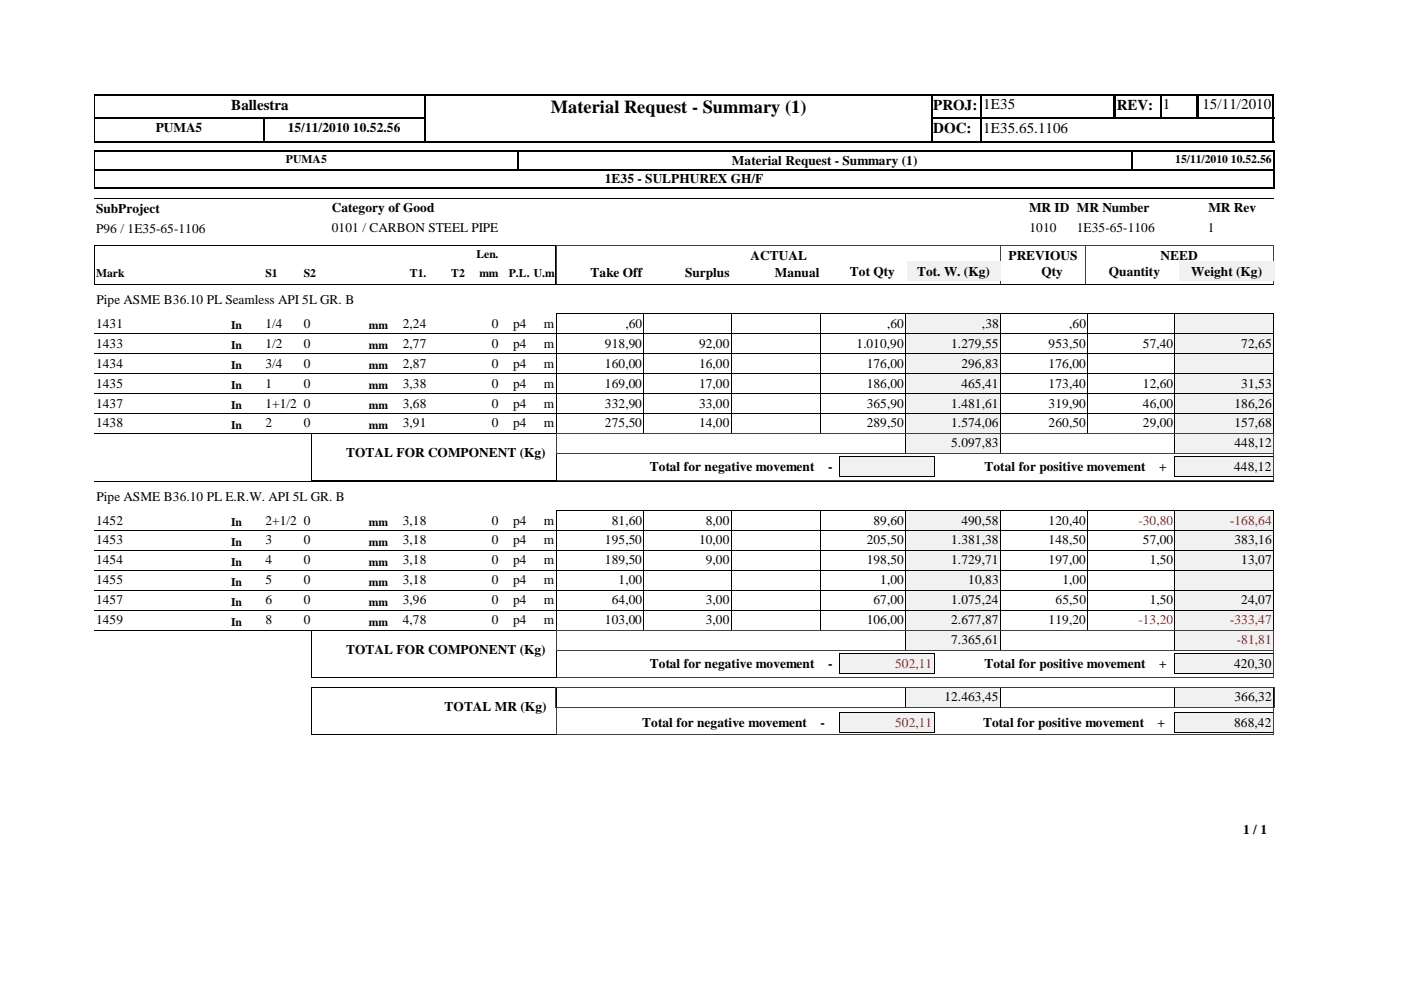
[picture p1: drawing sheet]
<svg xmlns="http://www.w3.org/2000/svg" width="297mm" height="210mm" viewBox="0 0 297 210" stroke-linecap="round" stroke-linejoin="round" font-family="sans-serif">
<defs><g id="words">
<text font-size="3.9" x="116.8" y="23.9">Material Request - Summary (1)</text>
<g font-size="3.2">
<text x="49" y="23.3">Ballestra</text>
<text x="197.9" y="23.3">PROJ:</text>
<text x="208.4" y="23.2">1E35</text>
<text x="236.8" y="23.3">REV:</text>
<text x="246.5" y="23.2">1</text>
<text x="254.9" y="23.2">15/11/2010</text>
<text x="197.9" y="28.3">DOC:</text>
<text x="208.4" y="28.2">1E35.65.1106</text>
</g>
<g font-size="2.8">
<text x="33" y="28">PUMA5</text>
<text x="61" y="28">15/11/2010 10.52.56</text>
<text x="155.2" y="34.9">Material Request - Summary (1)</text>
<text x="128.2" y="38.8">1E35 - SULPHUREX GH/F</text>
<text x="20.4" y="45.1">SubProject</text>
<text x="70.4" y="45">Category of Good</text>
<text x="218.2" y="45">MR ID MR Number</text>
<text x="256.2" y="45">MR Rev</text>
<text x="20.4" y="49.3">P96 / 1E35-65-1106</text>
<text x="70.4" y="49.2">0101 / CARBON STEEL PIPE</text>
<text x="218.3" y="49.2">1010</text>
<text x="228.3" y="49.2">1E35-65-1106</text>
<text x="256.1" y="49.2">1</text>
<text x="125.2" y="58.7">Take Off</text>
<text x="145.2" y="58.7">Surplus</text>
<text x="159.1" y="55">ACTUAL</text>
<text x="164.3" y="58.7">Manual</text>
<text x="180.2" y="58.5">Tot Qty</text>
<text x="194.4" y="58.5">Tot. W. (Kg)</text>
<text x="213.8" y="55">PREVIOUS</text>
<text x="220.8" y="58.5">Qty</text>
<text x="235.1" y="58.5">Quantity</text>
<text x="246.1" y="55">NEED</text>
<text x="252.6" y="58.5">Weight (Kg)</text>
<text x="20.4" y="64.6">Pipe ASME B36.10 PL Seamless API 5L GR. B</text>
<text x="20.4" y="69.5">1431</text>
<text x="56.3" y="69.5">1/4</text>
<text x="64.4" y="69.5">0</text>
<text x="85.4" y="69.5">2,24</text>
<text x="104.3" y="69.5">0</text>
<text x="108.8" y="69.5">p4</text>
<text x="115.3" y="69.5">m</text>
<text x="132.6" y="69.5">,60</text>
<text x="188.1" y="69.5">,60</text>
<text x="208.2" y="69.5">,38</text>
<text x="226.7" y="69.5">,60</text>
<text x="20.4" y="73.7">1433</text>
<text x="20.4" y="77.9">1434</text>
<text x="56.3" y="73.7">1/2</text>
<text x="56.3" y="77.9">3/4</text>
<text x="64.4" y="73.7">0</text>
<text x="64.4" y="77.9">0</text>
<text x="85.4" y="73.7">2,77</text>
<text x="85.4" y="77.9">2,87</text>
<text x="104.3" y="73.7">0</text>
<text x="104.3" y="77.9">0</text>
<text x="108.8" y="73.7">p4</text>
<text x="108.8" y="77.9">p4</text>
<text x="115.3" y="73.7">m</text>
<text x="115.3" y="77.9">m</text>
<text x="128.2" y="73.7">918,90</text>
<text x="128.2" y="77.9">160,00</text>
<text x="148.2" y="73.7">92,00</text>
<text x="148.2" y="77.9">16,00</text>
<text x="181.6" y="73.7">1.010,90</text>
<text x="183.8" y="77.9">176,00</text>
<text x="201.7" y="73.7">1.279,55</text>
<text x="203.8" y="77.9">296,83</text>
<text x="222.3" y="73.7">953,50</text>
<text x="222.3" y="77.9">176,00</text>
<text x="242.3" y="73.7">57,40</text>
<text x="263.2" y="73.7">72,65</text>
<text x="20.4" y="82.2">1435</text>
<text x="56.3" y="82.2">1</text>
<text x="64.4" y="82.2">0</text>
<text x="85.4" y="82.2">3,38</text>
<text x="104.3" y="82.2">0</text>
<text x="108.8" y="82.2">p4</text>
<text x="115.3" y="82.2">m</text>
<text x="128.2" y="82.2">169,00</text>
<text x="148.2" y="82.2">17,00</text>
<text x="183.8" y="82.2">186,00</text>
<text x="203.8" y="82.2">465,41</text>
<text x="222.3" y="82.2">173,40</text>
<text x="242.3" y="82.2">12,60</text>
<text x="263.2" y="82.2">31,53</text>
<text x="20.4" y="86.4">1437</text>
<text x="56.3" y="86.4">1+1/2 0</text>
<text x="85.4" y="86.4">3,68</text>
<text x="104.3" y="86.4">0</text>
<text x="108.8" y="86.4">p4</text>
<text x="115.3" y="86.4">m</text>
<text x="128.2" y="86.4">332,90</text>
<text x="148.2" y="86.4">33,00</text>
<text x="183.8" y="86.4">365,90</text>
<text x="201.7" y="86.4">1.481,61</text>
<text x="222.3" y="86.4">319,90</text>
<text x="242.3" y="86.4">46,00</text>
<text x="261.7" y="86.4">186,26</text>
<text x="20.4" y="90.6">1438</text>
<text x="56.3" y="90.6">2</text>
<text x="64.4" y="90.6">0</text>
<text x="85.4" y="90.6">3,91</text>
<text x="104.3" y="90.6">0</text>
<text x="108.8" y="90.6">p4</text>
<text x="115.3" y="90.6">m</text>
<text x="128.2" y="90.6">275,50</text>
<text x="148.2" y="90.6">14,00</text>
<text x="183.8" y="90.6">289,50</text>
<text x="201.7" y="90.6">1.574,06</text>
<text x="201.7" y="94.9">5.097,83</text>
<text x="222.3" y="90.6">260,50</text>
<text x="242.3" y="90.6">29,00</text>
<text x="261.7" y="90.6">157,68</text>
<text x="261.7" y="94.9">448,12</text>
<text x="73.4" y="96.9">TOTAL FOR COMPONENT (Kg)</text>
<text x="137.7" y="99.9">Total for negative movement</text>
<text x="175.6" y="99.9">-</text>
<text x="208.7" y="99.9">Total for positive movement</text>
<text x="245.7" y="99.9">+</text>
<text x="261.7" y="99.9">448,12</text>
<text x="20.4" y="106.3">Pipe ASME B36.10 PL E.R.W. API 5L GR. B</text>
<text x="20.4" y="111.2">1452</text>
<text x="56.3" y="111.2">2+1/2 0</text>
<text x="85.4" y="111.2">3,18</text>
<text x="104.3" y="111.2">0</text>
<text x="108.8" y="111.2">p4</text>
<text x="115.3" y="111.2">m</text>
<text x="129.7" y="111.2">81,60</text>
<text x="149.6" y="111.2">8,00</text>
<text x="185.2" y="111.2">89,60</text>
<text x="203.8" y="111.2">490,58</text>
<text x="222.3" y="111.2">120,40</text>
<text x="20.4" y="115.4">1453</text>
<text x="20.4" y="119.7">1454</text>
<text x="56.3" y="115.4">3</text>
<text x="56.3" y="119.7">4</text>
<text x="64.4" y="115.4">0</text>
<text x="64.4" y="119.7">0</text>
<text x="85.4" y="115.4">3,18</text>
<text x="85.4" y="119.7">3,18</text>
<text x="104.3" y="115.4">0</text>
<text x="104.3" y="119.7">0</text>
<text x="108.8" y="115.4">p4</text>
<text x="108.8" y="119.7">p4</text>
<text x="115.3" y="115.4">m</text>
<text x="115.3" y="119.7">m</text>
<text x="128.2" y="115.4">195,50</text>
<text x="128.2" y="119.7">189,50</text>
<text x="148.2" y="115.4">10,00</text>
<text x="149.6" y="119.7">9,00</text>
<text x="183.8" y="115.4">205,50</text>
<text x="183.8" y="119.7">198,50</text>
<text x="201.7" y="115.4">1.381,38</text>
<text x="201.7" y="119.7">1.729,71</text>
<text x="222.3" y="115.4">148,50</text>
<text x="222.3" y="119.7">197,00</text>
<text x="242.3" y="115.4">57,00</text>
<text x="243.8" y="119.7">1,50</text>
<text x="261.7" y="115.4">383,16</text>
<text x="263.2" y="119.7">13,07</text>
<text x="20.4" y="123.9">1455</text>
<text x="56.3" y="123.9">5</text>
<text x="64.4" y="123.9">0</text>
<text x="85.4" y="123.9">3,18</text>
<text x="104.3" y="123.9">0</text>
<text x="108.8" y="123.9">p4</text>
<text x="115.3" y="123.9">m</text>
<text x="131.1" y="123.9">1,00</text>
<text x="186.6" y="123.9">1,00</text>
<text x="205.3" y="123.9">10,83</text>
<text x="225.3" y="123.9">1,00</text>
<text x="20.4" y="128.1">1457</text>
<text x="56.3" y="128.1">6</text>
<text x="64.4" y="128.1">0</text>
<text x="85.4" y="128.1">3,96</text>
<text x="104.3" y="128.1">0</text>
<text x="108.8" y="128.1">p4</text>
<text x="115.3" y="128.1">m</text>
<text x="129.7" y="128.1">64,00</text>
<text x="149.6" y="128.1">3,00</text>
<text x="185.2" y="128.1">67,00</text>
<text x="201.7" y="128.1">1.075,24</text>
<text x="223.8" y="128.1">65,50</text>
<text x="243.8" y="128.1">1,50</text>
<text x="263.2" y="128.1">24,07</text>
<text x="20.4" y="132.4">1459</text>
<text x="56.3" y="132.4">8</text>
<text x="64.4" y="132.4">0</text>
<text x="85.4" y="132.4">4,78</text>
<text x="104.3" y="132.4">0</text>
<text x="108.8" y="132.4">p4</text>
<text x="115.3" y="132.4">m</text>
<text x="128.2" y="132.4">103,00</text>
<text x="149.6" y="132.4">3,00</text>
<text x="183.8" y="132.4">106,00</text>
<text x="201.7" y="132.4">2.677,87</text>
<text x="201.7" y="136.6">7.365,61</text>
<text x="222.3" y="132.4">119,20</text>
<text x="73.4" y="138.6">TOTAL FOR COMPONENT (Kg)</text>
<text x="137.7" y="141.7">Total for negative movement</text>
<text x="175.6" y="141.7">-</text>
<text x="208.7" y="141.7">Total for positive movement</text>
<text x="245.7" y="141.7">+</text>
<text x="261.7" y="141.6">420,30</text>
<text x="200.2" y="148.7">12.463,45</text>
<text x="261.7" y="148.7">366,32</text>
<text x="94.3" y="150.7">TOTAL MR (Kg)</text>
<text x="136.2" y="154.2">Total for negative movement</text>
<text x="174" y="154.2">-</text>
<text x="208.4" y="154.2">Total for positive movement</text>
<text x="245.4" y="154.2">+</text>
<text x="261.7" y="154.1">868,42</text>
<text x="263.6" y="176.9">1 / 1</text>
</g>
<g font-size="2.8" fill="#f00">
<text x="241.4" y="111.2">-30,80</text>
<text x="260.8" y="111.2">-168,64</text>
<text x="241.4" y="132.4">-13,20</text>
<text x="260.8" y="132.4">-333,47</text>
<text x="262.3" y="136.6">-81,81</text>
<text x="189.8" y="141.6">502,11</text>
<text x="189.8" y="154.1">502,11</text>
</g>
<g font-size="2.5">
<text x="60.6" y="34.6">PUMA5</text>
<text x="249.2" y="34.6">15/11/2010 10.52.56</text>
<text x="20.4" y="58.7">Mark</text>
<text x="56.3" y="58.7">S1</text>
<text x="64.4" y="58.7">S2</text>
<text x="86.9" y="58.7">T1.</text>
<text x="95.7" y="58.7">T2</text>
<text x="101" y="54.7">Len.</text>
<text x="101.6" y="58.7">mm</text>
<text x="107.9" y="58.7">P.L. U.m</text>
<text x="49" y="69.7">In</text>
<text x="78.2" y="69.7">mm</text>
<text x="49" y="74">In</text>
<text x="78.2" y="74">mm</text>
<text x="49" y="78.2">In</text>
<text x="49" y="82.4">In</text>
<text x="78.2" y="78.2">mm</text>
<text x="78.2" y="82.4">mm</text>
<text x="49" y="86.7">In</text>
<text x="78.2" y="86.7">mm</text>
<text x="49" y="90.9">In</text>
<text x="78.2" y="90.9">mm</text>
<text x="49" y="111.5">In</text>
<text x="78.2" y="111.5">mm</text>
<text x="49" y="115.7">In</text>
<text x="49" y="119.9">In</text>
<text x="78.2" y="115.7">mm</text>
<text x="78.2" y="119.9">mm</text>
<text x="49" y="124.2">In</text>
<text x="78.2" y="124.2">mm</text>
<text x="49" y="128.4">In</text>
<text x="78.2" y="128.4">mm</text>
<text x="49" y="132.6">In</text>
<text x="78.2" y="132.6">mm</text>
</g>
</g></defs>
<path d="M90.2 20v5.2M197.4 20v10.2M208 20v10.2M236.3 20v5.2M246.1 20v5.2M253.8 20v5.2M254 20v5.2M270 20v10.2M20 25.1h70.3M20 25h70.3M55.9 24.9v5.3M197.2 25.1h73" fill="none" stroke="#000" stroke-width=".34"/>
<path d="M236.3 20v5.2M90.1 24.9v5.3" fill="none" stroke="#000" stroke-width=".38"/>
<path d="M20 30.1h70.3M20 20.1h70.3M197.2 30.1h10.9M197.2 20.1h73" fill="none" stroke="#000" stroke-width=".25"/>
<path d="M20.1 20v10.2" fill="none" stroke="#000" stroke-width=".21"/>
<path d="M207.8 30h62.4" fill="none" stroke="#000" stroke-width=".3"/>
<path d="M90.3 20.2h107.1v9.7h-107.1z" fill="#fff"/>
<path d="M20 35.9h250.3M20 39.9h250.3M90 20.1h107.7M270.1 31.9v4.2" fill="none" stroke="#000" stroke-width=".25"/>
<path d="M197.5 20v10.2M109.9 31.9v4.2" fill="none" stroke="#000" stroke-width=".34"/>
<path d="M20 32.1h250.3M90 30h107.7M270.1 35.9v4.1" fill="none" stroke="#000" stroke-width=".3"/>
<path d="M90.1 20v10.2M239.9 31.9v4.2" fill="none" stroke="#000" stroke-width=".38"/>
<path d="M20 36h250.3M20.1 31.9v8.1M20 42h250M20 52h97.9v8.3h-97.9z" fill="none" stroke="#000" stroke-width=".21"/>
<path d="M212.1 51.9v8.4M212.2 51.9v8.4M230.1 51.9v8.4M270 51.9v8.4M270 52h-152v8.3h152" fill="none" stroke="#404040" stroke-width=".21"/>
<path d="M99.6 56h6.4v3.7h-6.4z" fill="#fff"/>
<g fill="#f1f1f1">
<path d="M192.3 55.4h19.8v4.2h-19.8z"/>
<path d="M250 55.4h20.2v4.2h-20.2z"/>
</g>
<path d="M20 60.3h250M20 70.7h172.1M136.5 66.5v4.2M155 66.5v4.2M174.1 66.5v4.2M192 66.5v4.2M192.1 66.5h-74.1v4.2M212.1 66.5h37v4.2M212.1 70.7h37M212.1 66.5v4.2M230.6 66.5v4.2" fill="none" stroke="#000" stroke-width=".21"/>
<path d="M192.1 66.5h20v4.2h-20z" fill="#f1f1f1"/>
<path d="M192 70.7h20.1M192 70.7v-4.2h20.1v4.2" fill="none" stroke="#000" stroke-width=".21"/>
<path d="M249.1 66.5h20.9v4.2h-20.9z" fill="#f1f1f1"/>
<path d="M20 75h172.1M136.5 70.7v4.3M155 70.7v4.3M174.1 70.7v4.3M192 70.7v4.3M192.1 70.7h-74.1v4.3M212.1 70.7h57.9M212.1 70.7v4.3M230.6 70.7v4.3M249.1 66.5h20.9M249.1 66.5v8.5h-37M270 66.5v4.2" fill="none" stroke="#000" stroke-width=".21"/>
<path d="M192.1 70.7h20v4.2h-20z" fill="#f1f1f1"/>
<path d="M192 70.7h20.1v4.3h-20.1z" fill="none" stroke="#000" stroke-width=".21"/>
<path d="M249.1 70.7h20.9v4.2h-20.9z" fill="#f1f1f1"/>
<path d="M20 79.2h172.1M136.5 74.9v4.3M155 74.9v4.3M174.1 74.9v4.3M192 74.9v4.3M192.1 75h-74.1v4.2M212.1 75h57.9M212.1 74.9v4.3M230.6 74.9v4.3M249.1 70.7h20.9M249.1 70.7v8.5h-37M270 70.7v4.3" fill="none" stroke="#000" stroke-width=".21"/>
<path d="M192.1 74.9h20v4.3h-20z" fill="#f1f1f1"/>
<path d="M192 75h20.1v4.2h-20.1z" fill="none" stroke="#000" stroke-width=".21"/>
<path d="M249.1 74.9h20.9v4.3h-20.9z" fill="#f1f1f1"/>
<path d="M136.5 79.2v4.2M155 79.2v4.2M174.1 79.2v4.2M192 79.2v4.2M192.1 79.2h-74.1v4.2M212.1 79.2h57.9M212.1 79.2v4.2M230.6 79.2v4.2M249.1 75h20.9M249.1 74.9v8.5h-37M270 74.9v4.3M20 83.4h172.1" fill="none" stroke="#000" stroke-width=".21"/>
<path d="M192.1 79.2h20v4.2h-20z" fill="#f1f1f1"/>
<path d="M192 79.2h20.1v4.2h-20.1z" fill="none" stroke="#000" stroke-width=".21"/>
<path d="M249.1 79.2h20.9v4.2h-20.9z" fill="#f1f1f1"/>
<g fill="none" stroke="#000" stroke-width=".21">
<path d="M249.1 79.2h20.9M249.1 79.2v8.5h-37M270 79.2v4.2M20 87.7h172.1M118 83.4h74.1M118 83.4v4.3M136.5 83.4v4.3M155 83.4v4.3M174.1 83.4v4.3M192 83.4v4.3M212.1 83.4h57.9M212.1 83.4v4.3"/>
<path d="M230.6 83.4v4.3"/>
</g>
<path d="M192.1 83.4h20v4.2h-20z" fill="#f1f1f1"/>
<path d="M192 83.4h20.1M192 83.4v4.3h20.1v-4.3" fill="none" stroke="#000" stroke-width=".21"/>
<path d="M249.1 83.4h20.9v4.2h-20.9z" fill="#f1f1f1"/>
<g fill="none" stroke="#000" stroke-width=".21">
<path d="M20 91.9h172.1M118 87.7h74.1M118 87.6v4.3M136.5 87.6v4.3M155 87.6v4.3M174.1 87.6v4.3M192 87.6v4.3M212.1 87.7h57.9M212.1 87.6v4.3M230.6 87.6v4.3M249.1 83.4h20.9M249.1 83.4v8.5h-37"/>
<path d="M270 83.4v4.3"/>
</g>
<path d="M192.1 87.6h20v4.3h-20z" fill="#f1f1f1"/>
<path d="M192 87.7h20.1M192 87.6v4.3h20.1v-4.3" fill="none" stroke="#000" stroke-width=".21"/>
<path d="M249.1 87.6h20.9v4.3h-20.9z" fill="#f1f1f1"/>
<path d="M249.1 87.7h20.9M249.1 91.9h20.9M249.1 87.6v4.3M270 87.6v4.3" fill="none" stroke="#000" stroke-width=".21"/>
<path d="M192.1 91.9h20v4.2h-20z" fill="#f1f1f1"/>
<path d="M192 91.9h20.1M192 96.1h20.1M192 91.9v4.2M212.1 91.9v4.2" fill="none" stroke="#000" stroke-width=".21"/>
<path d="M249.1 91.9h20.9v4.2h-20.9z" fill="#f1f1f1"/>
<path d="M249.1 91.9h20.9M249.1 96.1h20.9M249.1 91.9v4.2M270 91.9v4.2" fill="none" stroke="#000" stroke-width=".21"/>
<path d="M249.1 96.9h20.8v4.2h-20.8z" fill="#f1f1f1"/>
<path d="M249 96.9h21M249.1 96.9l-.1 4.2h20.9v-4.2" fill="none" stroke="#000" stroke-width=".21"/>
<path d="M178 96.9h20v4.2h-20z" fill="#f1f1f1"/>
<g fill="none" stroke="#000" stroke-width=".21">
<path d="M66 91.9h52.1M66 91.9v10M118 91.9v10M177.9 96.9h20.2M177.9 96.9v4.2h20.2v-4.2M20 102h250M20 112.5h172.1M66 101.8h52.1M118 108.2h74.1M118 108.2v4.3M136.5 108.2v4.3M155 108.2v4.3"/>
<path d="M174.1 108.2v4.3M192 108.2v4.3M212.1 108.2h37M212.1 108.2v4.3M230.6 108.2v4.3M249.1 108.2v4.3h-37"/>
</g>
<path d="M118 96.2v5.8h152.1v-5.8h-152.1v-4.3l152.1 .1v4.2" fill="none" stroke="#404040" stroke-width=".21"/>
<path d="M192.1 108.2h20v4.2h-20z" fill="#f1f1f1"/>
<path d="M192 108.2h20.1M192 108.2v4.3h20.1v-4.3" fill="none" stroke="#000" stroke-width=".21"/>
<path d="M249.1 108.2h20.9v4.2h-20.9z" fill="#f1f1f1"/>
<g fill="none" stroke="#000" stroke-width=".21">
<path d="M20 116.7h172.1M118 112.5h74.1M118 112.4v4.3M136.5 112.4v4.3M155 112.4v4.3M174.1 112.4v4.3M192 112.4v4.3M212.1 112.5h57.9M212.1 112.4v4.3M230.6 112.4v4.3M249.1 108.2h20.9M249.1 108.2v8.5h-37"/>
<path d="M270 108.2v4.3"/>
</g>
<path d="M192.1 112.4h20v4.3h-20z" fill="#f1f1f1"/>
<path d="M192 112.5h20.1M192 112.4v4.3h20.1v-4.3" fill="none" stroke="#000" stroke-width=".21"/>
<path d="M249.1 112.4h20.9v4.3h-20.9z" fill="#f1f1f1"/>
<g fill="none" stroke="#000" stroke-width=".21">
<path d="M118 116.7h74.1M118 116.7v4.2M136.5 116.7v4.2M155 116.7v4.2M174.1 116.7v4.2M192 116.7v4.2M212.1 116.7h57.9M212.1 116.7v4.2M230.6 116.7v4.2M249.1 112.5h20.9M249.1 112.4v8.5M270 112.4v4.3"/>
<path d="M20 120.9h172.1M212.1 120.9h37"/>
</g>
<path d="M192.1 116.7h20v4.2h-20z" fill="#f1f1f1"/>
<path d="M192 116.7h20.1M192 116.7v4.2M212.1 116.7v4.2M192 120.9h20.1" fill="none" stroke="#000" stroke-width=".21"/>
<path d="M249.1 116.7h20.9v4.2h-20.9z" fill="#f1f1f1"/>
<g fill="none" stroke="#000" stroke-width=".21">
<path d="M249.1 116.7h20.9M249.1 116.7v8.5M270 116.7v4.2M20 125.2h172.1M136.5 120.9v4.3M155 120.9v4.3M174.1 120.9v4.3M192 120.9v4.3M192.1 120.9h-74.1v4.3M212.1 120.9h57.9M212.1 125.2h37M212.1 120.9v4.3"/>
<path d="M230.6 120.9v4.3"/>
</g>
<path d="M192.1 120.9h20v4.2h-20z" fill="#f1f1f1"/>
<path d="M192 125.2h20.1M192 125.2v-4.3h20.1v4.3" fill="none" stroke="#000" stroke-width=".21"/>
<path d="M249.1 120.9h20.9v4.2h-20.9z" fill="#f1f1f1"/>
<g fill="none" stroke="#000" stroke-width=".21">
<path d="M20 129.4h172.1M136.5 125.1v4.3M155 125.1v4.3M174.1 125.1v4.3M192 125.1v4.3M192.1 125.2h-74.1v4.2M212.1 125.2h57.9M212.1 129.4h37M212.1 125.1v4.3M230.6 125.1v4.3M249.1 120.9h20.9M249.1 120.9v8.5"/>
<path d="M270 120.9v4.3"/>
</g>
<path d="M192.1 125.1h20v4.3h-20z" fill="#f1f1f1"/>
<path d="M192 129.4h20.1M192 129.4v-4.2h20.1v4.2" fill="none" stroke="#000" stroke-width=".21"/>
<path d="M249.1 125.1h20.9v4.3h-20.9z" fill="#f1f1f1"/>
<path d="M20 133.6h172.1M136.5 129.4v4.2M155 129.4v4.2M174.1 129.4v4.2M192 129.4v4.2M192.1 129.4h-74.1v4.2M212.1 129.4h57.9M212.1 129.4v4.2M230.6 129.4v4.2M249.1 125.2h20.9M249.1 125.1v8.5h-37M270 125.1v4.3" fill="none" stroke="#000" stroke-width=".21"/>
<path d="M192.1 129.4h20v4.2h-20z" fill="#f1f1f1"/>
<path d="M192 129.4h20.1v4.2h-20.1z" fill="none" stroke="#000" stroke-width=".21"/>
<path d="M249.1 129.4h20.9v4.2h-20.9z" fill="#f1f1f1"/>
<path d="M249.1 129.4h20.9M249.1 133.6h20.9M249.1 129.4v4.2M270 129.4v4.2" fill="none" stroke="#000" stroke-width=".21"/>
<path d="M192.1 133.6h20v4.2h-20z" fill="#f1f1f1"/>
<path d="M192 133.6h20.1v4.3h-20.1z" fill="none" stroke="#000" stroke-width=".21"/>
<path d="M249.1 133.6h20.9v4.2h-20.9z" fill="#f1f1f1"/>
<path d="M249.1 133.6h20.9M249.1 137.9h20.9M249.1 133.6v4.3M270 133.6v4.3" fill="none" stroke="#000" stroke-width=".21"/>
<path d="M249.1 138.6h20.8v4.2h-20.8z" fill="#f1f1f1"/>
<path d="M249 142.9h21M249.1 142.9l-.1-4.3h21l-.1 4.3" fill="none" stroke="#000" stroke-width=".21"/>
<path d="M178 138.6h20v4.2h-20z" fill="#f1f1f1"/>
<path d="M66 133.6h52.1l-.1 10h-52zM177.9 142.9h20.2M177.9 142.9v-4.3h20.2v4.3" fill="none" stroke="#000" stroke-width=".21"/>
<path d="M118 133.7h152.1M118 133.7v4.3M118 137.9v5.8h152.1v-5.8h-152.1M270.1 133.7v4.3" fill="none" stroke="#404040" stroke-width=".21"/>
<path d="M192.1 145.7h20v4.2h-20z" fill="#f1f1f1"/>
<path d="M192 150h20.1M192 150v-4.3h20.1v4.3" fill="none" stroke="#000" stroke-width=".21"/>
<path d="M249.1 145.7h20.9v4.2h-20.9z" fill="#f1f1f1"/>
<path d="M249.1 145.7h20.9M249.1 150h20.9M249.1 145.7v4.3M270 145.7v4.3" fill="none" stroke="#000" stroke-width=".21"/>
<path d="M249.1 151.1h20.8v4.3h-20.8z" fill="#f1f1f1"/>
<path d="M249 151.2h21M249.1 151.1l-.1 4.3h20.9v-4.3" fill="none" stroke="#000" stroke-width=".21"/>
<path d="M178 151.1h20v4.3h-20z" fill="#f1f1f1"/>
<path d="M66 155.7h52.1M66 155.7v-10h52.1l-.1 10M177.9 151.2h20.2M177.9 151.1v4.3h20.2v-4.3" fill="none" stroke="#000" stroke-width=".21"/>
<path d="M117.9 150h152.3M117.9 145.7h152.3M117.9 145.7v4.3M118 155.7h152.1M118 149.9v5.8M270.1 149.9v5.8M270.2 145.7v4.3" fill="none" stroke="#404040" stroke-width=".21"/>
<use href="#words"/>
</svg>
